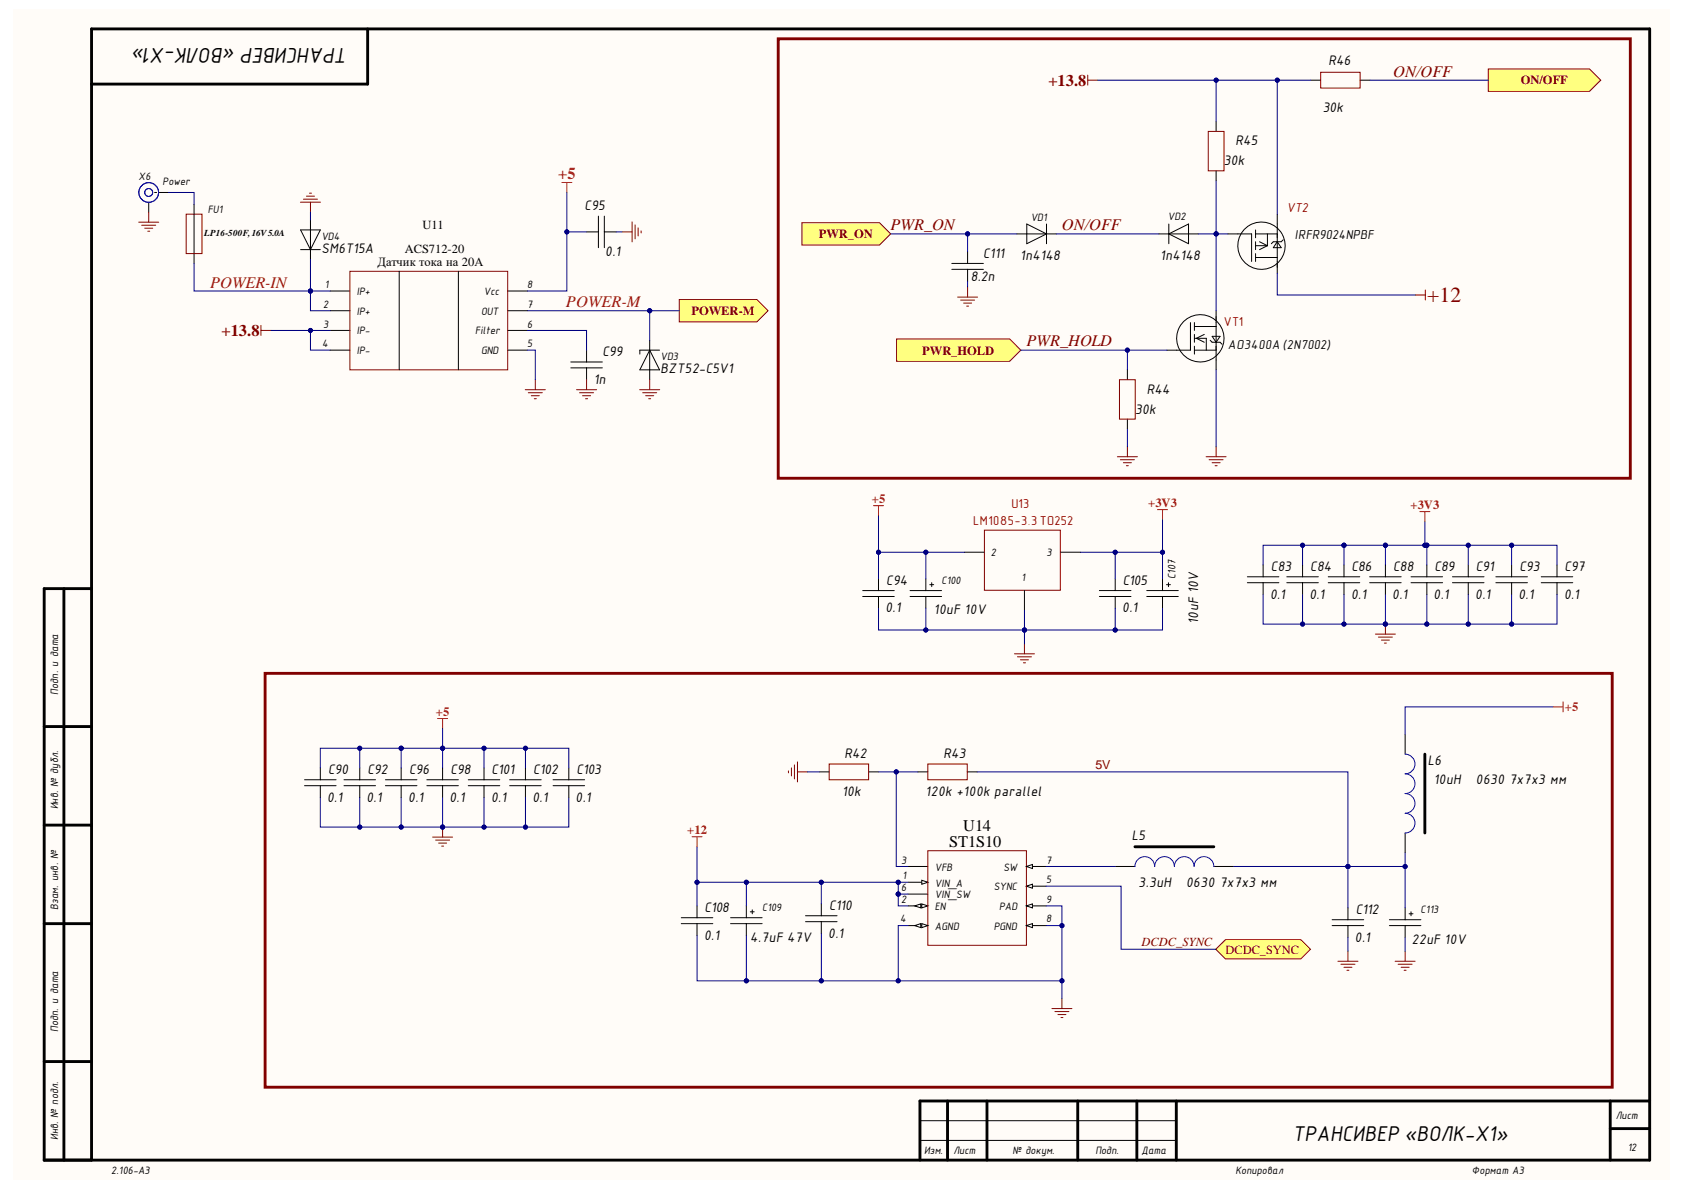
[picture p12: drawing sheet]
<svg xmlns="http://www.w3.org/2000/svg" width="297mm" height="210mm" viewBox="0 0 297 210" stroke-linecap="round" stroke-linejoin="round" font-family="sans-serif">
<defs><g id="words">
<g font-size="4.1">
<text x="61.3" y="8.5" transform="rotate(-180 61.3 8.5)">ТРАНСИВЕР «ВОЛК-X1»</text>
<text x="228" y="201.2">ТРАНСИВЕР «ВОЛК-X1»</text>
</g>
<text font-size="3.8" fill="#800000" x="251.8" y="53.3">+12</text>
<g font-size="2.9" fill="#800000">
<text x="184.9" y="15.1">+13.8</text>
<text x="245.8" y="13.5">ON/OFF</text>
<text x="157.1" y="40.7">PWR_ON</text>
<text x="187.3" y="40.7">ON/OFF</text>
<text x="39.1" y="59.3">+13.8</text>
<text x="181" y="61.1">PWR_HOLD</text>
</g>
<text font-size="2.9" fill="#f00" x="98.5" y="31.6">+5</text>
<g font-size="2.9" fill="#a61c00">
<text x="37.1" y="50.7">POWER-IN</text>
<text x="99.8" y="54.2">POWER-M</text>
</g>
<g font-size="2.9">
<text x="167.4" y="149.4">ST1S10</text>
<text x="169.9" y="146.7">U14</text>
</g>
<g font-size="2.7">
<text x="234.3" y="11.4">R46</text>
<text x="233.3" y="19.7">30k</text>
<text x="215.9" y="29.2">30k</text>
<text x="217.9" y="25.6">R45</text>
<text x="103.1" y="37.1">C95</text>
<text x="56.7" y="44.6">SM6T15A</text>
<text x="106.8" y="45.1">0.1</text>
<text x="173.4" y="45.5">C111</text>
<text x="179.9" y="45.8">1n4148</text>
<text x="204.6" y="45.8">1n4148</text>
<text x="171.2" y="49.6">8.2n</text>
<text x="106.3" y="62.8">C99</text>
<text x="116.5" y="65.8">BZT52-C5V1</text>
<text x="104.7" y="67.7">1n</text>
<text x="202.3" y="69.5">R44</text>
<text x="200.2" y="72.9">30k</text>
<text x="224.2" y="100.8">C83</text>
<text x="231.1" y="100.8">C84</text>
<text x="238.4" y="100.8">C86</text>
<text x="245.8" y="100.8">C88</text>
<text x="253" y="100.8">C89</text>
<text x="260.3" y="100.8">C91</text>
<text x="268" y="100.8">C93</text>
<text x="276" y="100.8">C97</text>
<text x="156.3" y="103.1">C94</text>
<text x="198" y="103.1">C105</text>
<text x="224" y="105.6">0.1</text>
<text x="231" y="105.6">0.1</text>
<text x="238.3" y="105.6">0.1</text>
<text x="245.6" y="105.6">0.1</text>
<text x="252.9" y="105.6">0.1</text>
<text x="260.2" y="105.6">0.1</text>
<text x="267.8" y="105.6">0.1</text>
<text x="275.9" y="105.6">0.1</text>
<text x="156.2" y="108">0.1</text>
<text x="164.7" y="108.4">10uF 10V</text>
<text x="198" y="108">0.1</text>
<text x="211.3" y="110.1" transform="rotate(-90 211.3 110.1)">10uF 10V</text>
<text x="57.9" y="136.5">C90</text>
<text x="64.8" y="136.5">C92</text>
<text x="72.2" y="136.5">C96</text>
<text x="79.4" y="136.5">C98</text>
<text x="86.7" y="136.5">C101</text>
<text x="94.1" y="136.5">C102</text>
<text x="101.7" y="136.5">C103</text>
<text x="149" y="133.7">R42</text>
<text x="166.4" y="133.7">R43</text>
<text x="251.8" y="135">L6</text>
<text x="57.7" y="141.4">0.1</text>
<text x="64.6" y="141.4">0.1</text>
<text x="72" y="141.4">0.1</text>
<text x="79.3" y="141.4">0.1</text>
<text x="86.6" y="141.4">0.1</text>
<text x="93.9" y="141.4">0.1</text>
<text x="101.5" y="141.4">0.1</text>
<text x="148.6" y="140.4">10k</text>
<text x="163.3" y="140.4">120k +100k parallel</text>
<text x="252.9" y="138.2">10uH</text>
<text x="260.3" y="138.2">0630</text>
<text x="266.2" y="138.2">7x7x3 мм</text>
<text x="199.7" y="148.2">L5</text>
<text x="124.3" y="160.9">C108</text>
<text x="146.3" y="160.5">C110</text>
<text x="200.8" y="156.4">3.3uH</text>
<text x="209.2" y="156.4">0630</text>
<text x="215.1" y="156.4">7x7x3 мм</text>
<text x="239.2" y="161.2">C112</text>
<text x="124.2" y="165.8">0.1</text>
<text x="132.3" y="166.1">4.7uF 47V</text>
<text x="146.1" y="165.4">0.1</text>
<text x="239" y="166.1">0.1</text>
<text x="249.1" y="166.4">22uF 10V</text>
</g>
<g font-size="2.3" fill="#980000">
<text x="227" y="37.4">VT2</text>
<text x="215.9" y="57.6">VT1</text>
<text x="178.4" y="89.7">U13</text>
<text x="171.6" y="92.6">LM1085-3.3 TO252</text>
</g>
<g font-size="2.3">
<text x="228.4" y="42.2">IRFR9024NPBF</text>
<text x="216.6" y="61.6">AO3400A (2N7002)</text>
</g>
<g font-size="2.2" fill="#800000">
<text x="268.3" y="14.9">ON/OFF</text>
<text x="144.4" y="42">PWR_ON</text>
<text x="122" y="55.5">POWER-M</text>
<text x="162.7" y="62.5">PWR_HOLD</text>
<text x="193.2" y="135.7">5V</text>
<text x="201.3" y="166.9">DCDC_SYNC</text>
<text x="216.1" y="168.2">DCDC_SYNC</text>
</g>
<g font-size="2.2">
<text x="74.5" y="40.4">U11</text>
<text x="66.6" y="47">Датчик тока на 20А</text>
<text x="71.4" y="44.6">ACS712-20</text>
</g>
<g font-size="2.2" fill="#f00">
<text x="153.8" y="88.8">+5</text>
<text x="202.5" y="89.4">+3V3</text>
<text x="248.8" y="89.8">+3V3</text>
<text x="276" y="125.4">+5</text>
<text x="76.9" y="126.3">+5</text>
<text x="121.2" y="147.2">+12</text>
</g>
<g font-size="2.1">
<text x="24.4" y="31.7">X6</text>
<text x="28.7" y="32.7">Power</text>
<text x="36.6" y="37.6">FU1</text>
<text x="181.8" y="39">VD1</text>
<text x="206" y="38.8">VD2</text>
<text x="56.7" y="42.3">VD4</text>
<text x="57.3" y="50.8">1</text>
<text x="62.9" y="52.1">IP+</text>
<text x="85.4" y="52.1">Vcc</text>
<text x="93" y="50.8">8</text>
<text x="57" y="54.3">2</text>
<text x="57" y="57.8">3</text>
<text x="62.9" y="55.5">IP+</text>
<text x="62.9" y="59">IP-</text>
<text x="83.8" y="59">Filter</text>
<text x="84.9" y="55.5">OUT</text>
<text x="93" y="57.8">6</text>
<text x="93" y="54.3">7</text>
<text x="56.8" y="61.3">4</text>
<text x="62.9" y="62.5">IP-</text>
<text x="84.9" y="62.5">GND</text>
<text x="93" y="61.3">5</text>
<text x="116.5" y="63.6">VD3</text>
<text x="174.8" y="98.1">2</text>
<text x="184.6" y="98.1">3</text>
<text x="166.1" y="103">C100</text>
<text x="180.2" y="102.4">1</text>
<text x="207.3" y="102.1" transform="rotate(-90 207.3 102.1)">C107</text>
<text x="10.2" y="122.6" transform="rotate(-90 10.2 122.6)">Подп. и дата</text>
<text x="10.2" y="142.8" transform="rotate(-90 10.2 142.8)">Инв. № дубл.</text>
<text x="159" y="152.3">3</text>
<text x="159.2" y="155.1">1</text>
<text x="164.9" y="153.6">VFB</text>
<text x="177" y="153.6">SW</text>
<text x="184.5" y="155.8">5</text>
<text x="184.5" y="152.3">7</text>
<text x="10.2" y="160.5" transform="rotate(-90 10.2 160.5)">Взам. инв. №</text>
<text x="134.4" y="160.7">C109</text>
<text x="159" y="159.3">2</text>
<text x="159" y="157.2">6</text>
<text x="164.9" y="156.4">VIN_A</text>
<text x="164.9" y="160.5">EN</text>
<text x="164.9" y="158.4">VIN_SW</text>
<text x="175.3" y="157.1">SYNC</text>
<text x="176.2" y="160.5">PAD</text>
<text x="184.5" y="159.3">9</text>
<text x="250.6" y="161">C113</text>
<text x="158.8" y="162.7">4</text>
<text x="164.9" y="164">AGND</text>
<text x="175.3" y="164">PGND</text>
<text x="184.5" y="162.7">8</text>
<text x="10.2" y="182.1" transform="rotate(-90 10.2 182.1)">Подп. и дата</text>
<text x="285" y="197.4">Лист</text>
<text x="10.2" y="201.1" transform="rotate(-90 10.2 201.1)">Инв. № подл.</text>
<text x="163" y="203.6">Изм.</text>
<text x="168.2" y="203.6">Лист</text>
<text x="178.6" y="203.6">№ докум.</text>
<text x="193.2" y="203.6">Подп.</text>
<text x="201.3" y="203.6">Дата</text>
<text x="287.1" y="203">12</text>
<text x="19.6" y="207.1">2.106-A3</text>
<text x="217.9" y="207.1">Копировал</text>
<text x="259.6" y="207.1">Формат А3</text>
</g>
<text font-size="1.6" x="36" y="41.6">LP16-500F,16V5.0A</text>
</g></defs>
<g fill="#fffcf8">
<path d="M2.2 1.6h292.3v206.5h-292.3z" fill-rule="evenodd"/>
<path d="M2.2 1.6h292.3v206.5h-292.3z" fill-rule="evenodd"/>
</g>
<g fill="none" stroke="#000" stroke-width=".51">
<path d="M64.8 5.1v9.7h-48.7M7.8 103.8v100.8h283.2v-199.5h-274.9v199.5M7.8 103.8h8.3M11.3 103.8v100.8M7.8 128.2h8.3M7.8 145.5h8.3M7.8 162.9h8.3M7.8 187.3h8.3M167.1 194.2v10.4M174.1 194.2v10.4M190.1 194.2v10.4M200.5 194.2v10.4"/>
<path d="M207.5 194.2v10.4M284 194.2v10.4M284 199.1h7M291 194.2h-128.7v10.4"/>
</g>
<g fill="none" stroke="#000" stroke-width=".18">
<path d="M222.8 99.7v2M229.8 99.7v2M237.1 99.7v2M244.4 99.7v2M251.7 99.7v2M259 99.7v2M266.6 99.7v2M220 101.7h5.6M220 102.8h5.6M222.8 102.8v2.1M227 101.7h5.5M227 102.8h5.5"/>
<path d="M229.8 102.8v2.1M234.3 101.7h5.5M234.3 102.8h5.5M237.1 102.8v2.1M241.6 101.7h5.6M241.6 102.8h5.6M244.4 102.8v2.1M248.9 101.7h5.6M248.9 102.8h5.6M251.7 102.8v2.1M256.2 101.7h5.6M256.2 102.8h5.6"/>
<path d="M259 102.8v2.1M263.9 101.7h5.5M263.9 102.8h5.5M266.6 102.8v2.1M162.3 197.7h45.2M162.3 201.2h45.2"/>
</g>
<path d="M250.4 90.2h1.8M251.3 90.2v1.8" fill="none" stroke="#f00" stroke-width=".18"/>
<path d="M242.6 111.9h3.5M243.1 112.4h2.5M243.7 112.9h1.4M244.2 113.4h.3M244.4 110.1v1.8" fill="none" stroke="#800000" stroke-width=".18"/>
<circle cx="244.4" cy="110.1" r=".35" fill="#000080"/>
<circle cx="244.4" cy="110.1" r=".35" fill="none" stroke="#000080" stroke-width=".18"/>
<g fill="none" stroke="#000" stroke-width=".18">
<path d="M225.3 37.8v10.4M210 56.9v4.9h-4.2M210.7 56.9v1.4M210.7 59v1.4M210.7 57.6h3.8M210.7 59.7h2.1v2.1M212.4 59l-1.4 .7 1.4 .7M213.8 59.3h1.4l-.7 1.1zM214.5 54.8v10.4M216.6 41.3h4.2v4.8M221.5 41.3h3.8M221.5 40.6v1.3"/>
<path d="M221.5 42.6v1.4M221.5 44.7v1.4M221.5 45.4h3.8M221.5 43.3h2.1M222.2 42.6l1.4 .7M223.6 43.3l-1.4 .7M223.6 41.3v2M225.3 42.6l.7 1.1h-1.4zM226.1 41.3a4.2 4.2 0 0 0-7-.4 4.2 4.2 0 0 0 2.7 6.5 4.2 4.2 0 0 0 4.7-5.3l-.3-.7M226.3 42.3l-.3 .3h-1.4l-.4 .4M210.7 61.8h3.8M210.7 61.1v1.4"/>
<path d="M213.5 60l.3 .4h1.4l.4 .3M215.4 61.6a4.2 4.2 0 0 0-3.5-6.1 4.2 4.2 0 0 0-4 5.8 4.2 4.2 0 0 0 7 1.1l.5-.7M170.1 97.4h3.5M187.1 97.4h3.5M152.2 104.2h5.5M152.2 105.2h5.5M155 102.1v2.1M155 105.2v2.1M160.5 104.2h5.6M160.5 105.2h5.6M163.3 102.1v2.1M163.3 105.2v2.1"/>
<path d="M164 103.1h.7M164.3 102.8v.7M180.7 104.2v3.4M193.9 104.2h5.6M193.9 105.2h5.6M196.7 102.1v2.1M196.7 105.2v2.1M202.3 104.2h5.5M202.3 105.2h5.5M205.1 102.1v2.1M205.1 105.2v2.1M205.8 103.1h.7"/>
<path d="M206.1 102.8v.7"/>
</g>
<path d="M173.6 93.5h13.4v10.6h-13.4zM178.9 115.3h3.6M179.5 115.9h2.4M180 116.4h1.4M180.5 116.9h.4M180.7 113.6v1.7" fill="none" stroke="#800000" stroke-width=".18"/>
<path d="M154.1 89.2h1.7M155 89.2v1.8M204.2 89.9h1.7M205.1 89.9v1.8" fill="none" stroke="#f00" stroke-width=".18"/>
<path d="M158.1 59.8h20l2 2-2 1.9h-20z" fill-rule="evenodd" fill="#ffff80"/>
<g fill="none" stroke="#800000" stroke-width=".18">
<path d="M233 12.8h6.9v2.7h-6.9zM213.1 23.2h2.8v6.9h-2.8zM158.1 59.8h20l2 2-2 1.9h-20zM197.5 67h2.7v6.9h-2.7zM198.9 78.8v1.8M214.5 78.8v1.8M197.1 80.6h3.5M197.6 81.1h2.5M198.1 81.6h1.5M198.7 82.1h.3M212.7 80.6h3.6M213.3 81.1h2.4"/>
<path d="M213.8 81.6h1.4M214.3 82.1h.4"/>
</g>
<path d="M231.2 14.1h1.8M239.9 14.1h1.7M214.5 21.4v1.8M214.5 30.1v1.8M198.9 65.2v1.8M198.9 73.9v1.8" fill="none" stroke="#000" stroke-width=".18"/>
<path d="M262.5 12.2h17.9l2 1.9-2 2h-17.9z" fill-rule="evenodd" fill="#ffff80"/>
<path d="M262.5 12.2h17.9l2 1.9-2 2h-17.9zM168.9 52.4h3.5M169.4 52.9h2.5M170 53.5h1.4M170.5 54h.4M170.7 50.6v1.8M249.6 52h1.8M251.4 51.1v1.8" fill="none" stroke="#800000" stroke-width=".18"/>
<path d="M181.1 39.5l3.5 1.8-3.5 1.7zM184.6 39.5v3.5M206.2 39.5v3.5M167.9 46.5h5.6M167.9 47.5h5.6M170.7 44.4v2.1M170.7 47.5v2.1M179.4 41.3h6.9M204.4 41.3h7M206.2 41.3l3.4-1.8v3.5z" fill="none" stroke="#000" stroke-width=".18"/>
<path d="M137.3 6.8h150.3v77.6h-150.3z" fill="none" stroke="#800000" stroke-width=".51"/>
<path d="M141.4 39.3h13.7l2 2-2 1.9h-13.7z" fill-rule="evenodd" fill="#ffff80"/>
<path d="M141.4 39.3h13.7l2 2-2 1.9h-13.7z" fill="none" stroke="#800000" stroke-width=".18"/>
<path d="M160.2 155.6h3.5" fill="none" stroke="#000" stroke-width=".18"/>
<path d="M162.6 155.3l1.1 .3-1.1 .4z" fill="#f8fcff"/>
<path d="M160.2 152.8h3.5M160.2 159.8h3.5M162.6 155.3l1.1 .3-1.1 .4z" fill="none" stroke="#000" stroke-width=".18"/>
<path d="M162.6 159.4l1.1 .4-1.1 .3z" fill="#f8fcff"/>
<path d="M162.6 159.4l1.1 .4-1.1 .3z" fill="none" stroke="#000" stroke-width=".18"/>
<path d="M161.4 159.8l1-.4v.7z" fill="#f8fcff"/>
<path d="M160.2 157.7h3.5M161.4 159.8l1-.4v.7zM181.1 156.3h3.4" fill="none" stroke="#000" stroke-width=".18"/>
<path d="M181.1 156.3l1-.3v.7z" fill="#f8fcff"/>
<path d="M181.1 156.3l1-.3v.7zM160.2 163.3h3.5" fill="none" stroke="#000" stroke-width=".18"/>
<path d="M163.7 150.1h17.4v16.6h-17.4z" fill="none" stroke="#800000" stroke-width=".18"/>
<path d="M162.6 162.9l1.1 .4-1.1 .3z" fill="#f8fcff"/>
<path d="M162.6 162.9l1.1 .4-1.1 .3z" fill="none" stroke="#000" stroke-width=".18"/>
<path d="M161.4 163.3l1-.4v.7z" fill="#f8fcff"/>
<path d="M181.1 159.8h3.4M161.4 163.3l1-.4v.7z" fill="none" stroke="#000" stroke-width=".18"/>
<path d="M181.1 159.8l1-.4v.7z" fill="#f8fcff"/>
<path d="M181.1 159.8l1-.4v.7zM181.1 163.3h3.4" fill="none" stroke="#000" stroke-width=".18"/>
<path d="M181.1 163.3l1-.4v.7z" fill="#f8fcff"/>
<path d="M181.1 152.8h3.4M181.1 163.3l1-.4v.7z" fill="none" stroke="#000" stroke-width=".18"/>
<path d="M181.1 152.8l1-.3v.7z" fill="#f8fcff"/>
<path d="M144.5 136.2h1.8M153.2 136.2h1.8M161.9 136.2h1.8M170.6 136.2h1.8M144.9 159.4v2.1M181.1 152.8l1-.3v.7zM142.1 161.5h5.5M142.1 162.6h5.5M144.9 162.6v2.1" fill="none" stroke="#000" stroke-width=".18"/>
<path d="M139.1 136v.3M139.6 135.4v1.5M140.1 134.9v2.5M140.7 134.4v3.5M140.7 136.2h1.7M146.3 134.8h6.9v2.7h-6.9zM163.7 134.8h6.9v2.7h-6.9zM185.5 177.9h3.6M186.1 178.4h2.4M186.6 179h1.4M187.1 179.5h.4M187.3 176.1v1.8" fill="none" stroke="#800000" stroke-width=".18"/>
<path d="M214.4 167.4l1.7-1.7h13.4l1.7 1.7-1.7 1.7h-13.4z" fill-rule="evenodd" fill="#ffff80"/>
<g fill="none" stroke="#800000" stroke-width=".18">
<path d="M76.3 147.7h3.5M76.8 148.2h2.5M77.4 148.7h1.4M77.9 149.2h.3M78.1 145.9v1.8M214.4 167.4l1.7-1.7h13.4l1.7 1.7-1.7 1.7h-13.4zM236 169.6h3.5M236.5 170.1h2.5M237.1 170.6h1.4M237.6 171.1h.3M237.8 167.8v1.8M246.1 169.6h3.5"/>
<path d="M246.6 170.1h2.5M247.1 170.6h1.5M247.7 171.1h.3M247.9 167.8v1.8"/>
</g>
<g fill="none" stroke="#000" stroke-width=".18">
<path d="M53.7 137.5h5.6M53.7 138.6h5.6M56.5 135.5v2M56.5 138.6v2.1M60.7 137.5h5.5M60.7 138.6h5.5M63.5 135.5v2M63.5 138.6v2.1M68 137.5h5.5M68 138.6h5.5M70.8 135.5v2M70.8 138.6v2.1"/>
<path d="M75.3 137.5h5.6M75.3 138.6h5.6M78.1 135.5v2M78.1 138.6v2.1M82.6 137.5h5.6M82.6 138.6h5.6M85.4 135.5v2M85.4 138.6v2.1M89.9 137.5h5.6M89.9 138.6h5.6M92.7 135.5v2M92.7 138.6v2.1"/>
<path d="M97.6 137.5h5.5M97.6 138.6h5.5M100.3 135.5v2M100.3 138.6v2.1M247.9 129.5v3.5M122.9 159.8v2.1M131.6 159.8v2.1M196.7 152.8h3.5M214.1 152.8h3.5M247.9 146.9v3.5M120.2 161.9h5.5M120.2 162.9h5.5"/>
<path d="M122.9 162.9v2.1M128.9 161.9h5.5M128.9 162.9h5.5M131.6 162.9v2.1M132.3 160.8h.7M132.7 160.5v.7M235 162.2h5.5M235 163.3h5.5M237.8 160.1v2.1M237.8 163.3v2.1M245.1 162.2h5.5M245.1 163.3h5.5"/>
<path d="M247.9 160.1v2.1M247.9 163.3v2.1M248.5 161.2h.7M248.9 160.8v.7"/>
</g>
<path d="M247.9 133a1.74 1.74 0 0 1 1.7 1.8 1.74 1.74 0 0 1-1.7 1.7 1.74 1.74 0 0 1 1.7 1.7 1.74 1.74 0 0 1-1.7 1.8 1.74 1.74 0 0 1 1.7 1.7 1.74 1.74 0 0 1-1.7 1.8 1.74 1.74 0 0 1 1.7 1.7 1.74 1.74 0 0 1-1.7 1.7M200.2 152.8a1.74 1.74 0 0 1 1.7-1.7 1.74 1.74 0 0 1 1.8 1.7 1.74 1.74 0 0 1 1.7-1.7 1.74 1.74 0 0 1 1.7 1.7 1.74 1.74 0 0 1 1.8-1.7 1.74 1.74 0 0 1 1.7 1.7 1.74 1.74 0 0 1 1.8-1.7 1.74 1.74 0 0 1 1.7 1.7" fill="none" stroke="#00f" stroke-width=".18"/>
<path d="M251.3 133v13.9M200.2 149.4h13.9" fill="none" stroke="#000" stroke-width=".51"/>
<path d="M77.2 126.7h1.8M78.1 126.7v1.8M273.9 124.7h1.8M275.7 123.8v1.8M122.1 147.6h1.7M122.9 147.6v1.8" fill="none" stroke="#f00" stroke-width=".18"/>
<path d="M46.8 118.8h237.6v73h-237.6z" fill="none" stroke="#800000" stroke-width=".51"/>
<circle cx="78.1" cy="145.9" r=".35" fill="#000080"/>
<circle cx="78.1" cy="145.9" r=".35" fill="none" stroke="#000080" stroke-width=".18"/>
<g fill="none" stroke="#000" stroke-width=".18">
<path d="M26.2 35.7v1.7M27.3 34h.3M28 34h1.7M105.6 38.1v5.6M106.6 38.1v5.6M58.2 51.3h3.5M58.2 54.8h3.5M58.2 58.3h3.5M70.4 47.9v17.3M80.9 47.9v17.3M89.6 51.3h3.4M89.6 54.8h3.4"/>
<path d="M89.6 58.3h3.4M103.5 40.9h2.1M106.6 40.9h2.1M58.2 61.8h3.5M89.6 61.8h3.4M100.7 64.9h5.5M100.7 63.8h5.5M103.5 61.8v2M103.5 64.9v2.1M274.6 99.7v2M271.9 101.7h5.5M271.9 102.8h5.5"/>
<path d="M274.6 102.8v2.1"/>
</g>
<g fill="none" stroke="#00f" stroke-width=".18">
<circle cx="26.2" cy="34" r=".7"/>
<circle cx="26.2" cy="34" r="1.74"/>
</g>
<g fill="none" stroke="#800000" stroke-width=".18">
<path d="M191.9 13.3v1.7M191.9 14.1h1.7M24.5 39.2h3.5M25 39.7h2.5M26.2 37.4v1.8M111.5 39.1v3.6M112 39.7v2.4M25.5 40.3h1.4M26.1 40.8h.3M46 57.4v1.8M46 58.3h1.8M61.7 47.9h27.9v17.3h-27.9z"/>
<path d="M109.7 40.9h1.8M112.6 40.2v1.4M113.1 40.7v.4M92.7 68.7h3.5M93.2 69.3h2.5M93.7 69.8h1.4M94.2 70.3h.4M94.4 67v1.7M101.7 68.7h3.5M102.2 69.3h2.5M102.8 69.8h1.4M103.3 70.3h.3"/>
<path d="M103.5 67v1.7"/>
</g>
<path d="M99.1 32.2h1.8M100 32.2v1.8" fill="none" stroke="#f00" stroke-width=".18"/>
<path d="M119.8 52.8h13.7l2 2-2 2h-13.7z" fill-rule="evenodd" fill="#ffff80"/>
<path d="M32.8 37.8h2.8v6.9h-2.8zM53 35.7h3.5M53.5 35.1h2.5M54.1 34.6h1.4M54.6 34.1h.3M54.8 35.7v1.7M119.8 52.8h13.7l2 2-2 2h-13.7zM112.8 68.7h3.6M113.4 69.3h2.4M113.9 69.8h1.4M114.4 70.3h.4M114.6 67v1.7" fill="none" stroke="#800000" stroke-width=".18"/>
<path d="M34.2 36v10.5M54.8 38.8v7M53 44h3.5M53 40.6h3.5l-1.7 3.4zM114.6 60v7M114.6 61.8l1.7 3.4h-3.4zM116.3 61.8h-3.4v.7" fill="none" stroke="#000" stroke-width=".18"/>
<path d="M259 104.9v5.2" fill="none" stroke="#000080" stroke-width=".18"/>
<circle cx="259" cy="110.1" r=".35" fill="#000080"/>
<g fill="none" stroke="#000080" stroke-width=".18">
<path d="M251.7 104.9v5.2"/>
<circle cx="259" cy="110.1" r=".35"/>
</g>
<circle cx="251.7" cy="110.1" r=".35" fill="#000080"/>
<g fill="none" stroke="#000080" stroke-width=".18">
<path d="M244.4 104.9v5.2"/>
<circle cx="251.7" cy="110.1" r=".35"/>
</g>
<circle cx="244.4" cy="110.1" r=".35" fill="#000080"/>
<g fill="none" stroke="#000080" stroke-width=".18">
<path d="M237.1 104.9v5.2"/>
<circle cx="244.4" cy="110.1" r=".35"/>
</g>
<circle cx="237.1" cy="110.1" r=".35" fill="#000080"/>
<g fill="none" stroke="#000080" stroke-width=".18">
<path d="M229.8 104.9v5.2"/>
<circle cx="237.1" cy="110.1" r=".35"/>
</g>
<circle cx="229.8" cy="110.1" r=".35" fill="#000080"/>
<g fill="none" stroke="#000080" stroke-width=".18">
<path d="M259 96.2v3.5"/>
<circle cx="229.8" cy="110.1" r=".35"/>
</g>
<circle cx="259" cy="96.2" r=".35" fill="#000080"/>
<g fill="none" stroke="#000080" stroke-width=".18">
<path d="M251.7 96.2v3.5"/>
<circle cx="259" cy="96.2" r=".35"/>
</g>
<circle cx="251.7" cy="96.2" r=".35" fill="#000080"/>
<g fill="none" stroke="#000080" stroke-width=".18">
<path d="M244.4 96.2v3.5"/>
<circle cx="251.7" cy="96.2" r=".35"/>
</g>
<circle cx="244.4" cy="96.2" r=".35" fill="#000080"/>
<g fill="none" stroke="#000080" stroke-width=".18">
<path d="M237.1 96.2v3.5"/>
<circle cx="244.4" cy="96.2" r=".35"/>
</g>
<circle cx="237.1" cy="96.2" r=".35" fill="#000080"/>
<g fill="none" stroke="#000080" stroke-width=".18">
<path d="M229.8 96.2h-7v3.5"/>
<circle cx="237.1" cy="96.2" r=".35"/>
</g>
<circle cx="229.8" cy="96.2" r=".35" fill="#000080"/>
<g fill="none" stroke="#000080" stroke-width=".18">
<path d="M237.1 96.2h-7.3v3.5"/>
<circle cx="229.8" cy="96.2" r=".35"/>
</g>
<circle cx="229.8" cy="96.2" r=".35" fill="#000080"/>
<circle cx="229.8" cy="96.2" r=".35" fill="none" stroke="#000080" stroke-width=".18"/>
<circle cx="237.1" cy="96.2" r=".35" fill="#000080"/>
<g fill="none" stroke="#000080" stroke-width=".18">
<path d="M170.1 97.4h-6.8v4.7"/>
<circle cx="237.1" cy="96.2" r=".35"/>
</g>
<circle cx="163.3" cy="97.4" r=".35" fill="#000080"/>
<g fill="none" stroke="#000080" stroke-width=".18">
<path d="M163.3 97.4h-8.3v4.7"/>
<circle cx="163.3" cy="97.4" r=".35"/>
</g>
<circle cx="155" cy="97.4" r=".35" fill="#000080"/>
<circle cx="155" cy="97.4" r=".35" fill="none" stroke="#000080" stroke-width=".18"/>
<circle cx="163.3" cy="97.4" r=".35" fill="#000080"/>
<g fill="none" stroke="#000080" stroke-width=".18">
<path d="M196.7 97.4v4.7"/>
<circle cx="163.3" cy="97.4" r=".35"/>
</g>
<circle cx="196.7" cy="97.4" r=".35" fill="#000080"/>
<g fill="none" stroke="#000080" stroke-width=".18">
<path d="M196.7 107.3v3.8"/>
<circle cx="196.7" cy="97.4" r=".35"/>
</g>
<circle cx="196.7" cy="111.1" r=".35" fill="#000080"/>
<g fill="none" stroke="#000080" stroke-width=".18">
<path d="M180.7 107.6v3.5"/>
<circle cx="196.7" cy="111.1" r=".35"/>
</g>
<circle cx="180.7" cy="111.1" r=".35" fill="#000080"/>
<g fill="none" stroke="#000080" stroke-width=".18">
<path d="M163.3 107.3v3.8"/>
<circle cx="180.7" cy="111.1" r=".35"/>
</g>
<circle cx="163.3" cy="111.1" r=".35" fill="#000080"/>
<g fill="none" stroke="#000080" stroke-width=".18">
<path d="M180.7 111.1v2.5"/>
<circle cx="163.3" cy="111.1" r=".35"/>
</g>
<circle cx="180.7" cy="111.1" r=".35" fill="#000080"/>
<g fill="none" stroke="#000080" stroke-width=".18">
<path d="M155 91v6.4"/>
<circle cx="180.7" cy="111.1" r=".35"/>
</g>
<circle cx="155" cy="97.4" r=".35" fill="#000080"/>
<g fill="none" stroke="#000080" stroke-width=".18">
<path d="M155 107.3v3.8h50.1v-3.8"/>
<circle cx="155" cy="97.4" r=".35"/>
</g>
<circle cx="163.3" cy="111.1" r=".35" fill="#000080"/>
<circle cx="163.3" cy="111.1" r=".35" fill="none" stroke="#000080" stroke-width=".18"/>
<circle cx="180.7" cy="111.1" r=".35" fill="#000080"/>
<circle cx="180.7" cy="111.1" r=".35" fill="none" stroke="#000080" stroke-width=".18"/>
<circle cx="196.7" cy="111.1" r=".35" fill="#000080"/>
<g fill="none" stroke="#000080" stroke-width=".18">
<path d="M190.6 97.4h14.5v4.7"/>
<circle cx="196.7" cy="111.1" r=".35"/>
</g>
<circle cx="196.7" cy="97.4" r=".35" fill="#000080"/>
<circle cx="196.7" cy="97.4" r=".35" fill="none" stroke="#000080" stroke-width=".18"/>
<circle cx="205.1" cy="97.4" r=".35" fill="#000080"/>
<g fill="none" stroke="#000080" stroke-width=".18">
<path d="M216.6 41.3h-2.1v13.5"/>
<circle cx="205.1" cy="97.4" r=".35"/>
</g>
<circle cx="214.5" cy="41.3" r=".35" fill="#000080"/>
<g fill="none" stroke="#000080" stroke-width=".18">
<path d="M198.9 61.8v3.4M214.5 65.2v13.6"/>
<circle cx="214.5" cy="41.3" r=".35"/>
</g>
<circle cx="198.9" cy="61.8" r=".35" fill="#000080"/>
<g fill="none" stroke="#000080" stroke-width=".18">
<path d="M214.5 31.9v9.4M225.3 48.2v3.8h24.3M198.9 75.7v3.1"/>
<circle cx="198.9" cy="61.8" r=".35"/>
</g>
<circle cx="214.5" cy="41.3" r=".35" fill="#000080"/>
<g fill="none" stroke="#000080" stroke-width=".18">
<path d="M214.5 14.1v7.3"/>
<circle cx="214.5" cy="41.3" r=".35"/>
</g>
<circle cx="214.5" cy="14.1" r=".35" fill="#000080"/>
<g fill="none" stroke="#000080" stroke-width=".18">
<path d="M225.3 14.1h5.9"/>
<circle cx="214.5" cy="14.1" r=".35"/>
</g>
<circle cx="225.3" cy="14.1" r=".35" fill="#000080"/>
<g fill="none" stroke="#000080" stroke-width=".18">
<path d="M241.6 14.1h20.9M211.4 41.3h3.1"/>
<circle cx="225.3" cy="14.1" r=".35"/>
</g>
<circle cx="214.5" cy="41.3" r=".35" fill="#000080"/>
<g fill="none" stroke="#000080" stroke-width=".18">
<path d="M170.7 41.3v3.1M186.3 41.3h18.1"/>
<circle cx="214.5" cy="41.3" r=".35"/>
</g>
<circle cx="170.7" cy="41.3" r=".35" fill="#000080"/>
<g fill="none" stroke="#000080" stroke-width=".18">
<path d="M157.1 41.3h22.3M170.7 49.6v1"/>
<circle cx="170.7" cy="41.3" r=".35"/>
</g>
<circle cx="170.7" cy="41.3" r=".35" fill="#000080"/>
<g fill="none" stroke="#000080" stroke-width=".18">
<path d="M180.1 61.8h25.7"/>
<circle cx="170.7" cy="41.3" r=".35"/>
</g>
<circle cx="198.9" cy="61.8" r=".35" fill="#000080"/>
<g fill="none" stroke="#000080" stroke-width=".18">
<path d="M193.6 14.1h31.7v23.7"/>
<circle cx="198.9" cy="61.8" r=".35"/>
</g>
<circle cx="225.3" cy="14.1" r=".35" fill="#000080"/>
<circle cx="225.3" cy="14.1" r=".35" fill="none" stroke="#000080" stroke-width=".18"/>
<circle cx="214.5" cy="14.1" r=".35" fill="#000080"/>
<g fill="none" stroke="#000080" stroke-width=".18">
<path d="M222.8 104.9v5.2h43.8v-5.2"/>
<circle cx="214.5" cy="14.1" r=".35"/>
</g>
<circle cx="229.8" cy="110.1" r=".35" fill="#000080"/>
<circle cx="229.8" cy="110.1" r=".35" fill="none" stroke="#000080" stroke-width=".18"/>
<circle cx="237.1" cy="110.1" r=".35" fill="#000080"/>
<circle cx="237.1" cy="110.1" r=".35" fill="none" stroke="#000080" stroke-width=".18"/>
<circle cx="244.4" cy="110.1" r=".35" fill="#000080"/>
<circle cx="244.4" cy="110.1" r=".35" fill="none" stroke="#000080" stroke-width=".18"/>
<circle cx="251.7" cy="110.1" r=".35" fill="#000080"/>
<circle cx="251.7" cy="110.1" r=".35" fill="none" stroke="#000080" stroke-width=".18"/>
<circle cx="259" cy="110.1" r=".35" fill="#000080"/>
<circle cx="259" cy="110.1" r=".35" fill="none" stroke="#000080" stroke-width=".18"/>
<circle cx="266.6" cy="110.1" r=".35" fill="#000080"/>
<g fill="none" stroke="#000080" stroke-width=".18">
<path d="M155 136.2h3.1v16.6h2.1"/>
<circle cx="266.6" cy="110.1" r=".35"/>
</g>
<circle cx="158.1" cy="136.2" r=".35" fill="#000080"/>
<g fill="none" stroke="#000080" stroke-width=".18">
<path d="M158.1 136.2h3.8"/>
<circle cx="158.1" cy="136.2" r=".35"/>
</g>
<circle cx="158.1" cy="136.2" r=".35" fill="#000080"/>
<g fill="none" stroke="#000080" stroke-width=".18">
<path d="M142.4 136.2h2.1M184.5 152.8h12.2M187.3 163.3v12.8"/>
<circle cx="158.1" cy="136.2" r=".35"/>
</g>
<circle cx="187.3" cy="173" r=".35" fill="#000080"/>
<circle cx="187.3" cy="173" r=".35" fill="none" stroke="#000080" stroke-width=".18"/>
<circle cx="187.3" cy="163.3" r=".35" fill="#000080"/>
<g fill="none" stroke="#000080" stroke-width=".18">
<path d="M158.4 157.7v2.1h1.8"/>
<circle cx="187.3" cy="163.3" r=".35"/>
</g>
<circle cx="158.4" cy="157.7" r=".35" fill="#000080"/>
<g fill="none" stroke="#000080" stroke-width=".18">
<path d="M158.4 157.7h1.8"/>
<circle cx="158.4" cy="157.7" r=".35"/>
</g>
<circle cx="158.4" cy="157.7" r=".35" fill="#000080"/>
<g fill="none" stroke="#000080" stroke-width=".18">
<path d="M144.9 164.7v8.3h42.4"/>
<circle cx="158.4" cy="157.7" r=".35"/>
</g>
<circle cx="144.9" cy="173" r=".35" fill="#000080"/>
<circle cx="144.9" cy="173" r=".35" fill="none" stroke="#000080" stroke-width=".18"/>
<circle cx="158.4" cy="173" r=".35" fill="#000080"/>
<circle cx="158.4" cy="173" r=".35" fill="none" stroke="#000080" stroke-width=".18"/>
<circle cx="187.3" cy="173" r=".35" fill="#000080"/>
<g fill="none" stroke="#000080" stroke-width=".18">
<path d="M160.2 163.3h-1.8v9.7"/>
<circle cx="187.3" cy="173" r=".35"/>
</g>
<circle cx="158.4" cy="173" r=".35" fill="#000080"/>
<g fill="none" stroke="#000080" stroke-width=".18">
<path d="M184.5 156.3h13.2v11.1h16.7M184.5 159.8h2.8v3.5h-2.8"/>
<circle cx="158.4" cy="173" r=".35"/>
</g>
<circle cx="187.3" cy="163.3" r=".35" fill="#000080"/>
<g fill="none" stroke="#000080" stroke-width=".18">
<path d="M217.6 152.8h20.2v7.3"/>
<circle cx="187.3" cy="163.3" r=".35"/>
</g>
<circle cx="237.8" cy="152.8" r=".35" fill="#000080"/>
<g fill="none" stroke="#000080" stroke-width=".18">
<path d="M237.8 152.8h10.1v7.3M237.8 165.4v2.4M247.9 165.4v2.4"/>
<circle cx="237.8" cy="152.8" r=".35"/>
</g>
<circle cx="247.8" cy="152.8" r=".35" fill="#000080"/>
<circle cx="247.8" cy="152.8" r=".35" fill="none" stroke="#000080" stroke-width=".18"/>
<circle cx="237.8" cy="152.8" r=".35" fill="#000080"/>
<g fill="none" stroke="#000080" stroke-width=".18">
<path d="M172.4 136.2h65.4v16.6"/>
<circle cx="237.8" cy="152.8" r=".35"/>
</g>
<circle cx="237.8" cy="152.8" r=".35" fill="#000080"/>
<g fill="none" stroke="#000080" stroke-width=".18">
<path d="M247.9 150.4v2.4"/>
<circle cx="237.8" cy="152.8" r=".35"/>
</g>
<circle cx="247.8" cy="152.8" r=".35" fill="#000080"/>
<g fill="none" stroke="#000080" stroke-width=".18">
<path d="M158.4 155.6h-13.5v3.8"/>
<circle cx="247.8" cy="152.8" r=".35"/>
</g>
<circle cx="158.4" cy="155.6" r=".35" fill="#000080"/>
<circle cx="158.4" cy="155.6" r=".35" fill="none" stroke="#000080" stroke-width=".18"/>
<circle cx="144.9" cy="155.6" r=".35" fill="#000080"/>
<g fill="none" stroke="#000080" stroke-width=".18">
<path d="M144.9 155.6h-22v4.2"/>
<circle cx="144.9" cy="155.6" r=".35"/>
</g>
<circle cx="122.9" cy="155.6" r=".35" fill="#000080"/>
<circle cx="122.9" cy="155.6" r=".35" fill="none" stroke="#000080" stroke-width=".18"/>
<circle cx="131.6" cy="155.6" r=".35" fill="#000080"/>
<circle cx="131.6" cy="155.6" r=".35" fill="none" stroke="#000080" stroke-width=".18"/>
<circle cx="144.9" cy="155.6" r=".35" fill="#000080"/>
<g fill="none" stroke="#000080" stroke-width=".18">
<path d="M123 165v8h21.9"/>
<circle cx="144.9" cy="155.6" r=".35"/>
</g>
<circle cx="131.6" cy="173" r=".35" fill="#000080"/>
<circle cx="131.6" cy="173" r=".35" fill="none" stroke="#000080" stroke-width=".18"/>
<circle cx="144.9" cy="173" r=".35" fill="#000080"/>
<g fill="none" stroke="#000080" stroke-width=".18">
<path d="M131.6 165v8"/>
<circle cx="144.9" cy="173" r=".35"/>
</g>
<circle cx="131.6" cy="173" r=".35" fill="#000080"/>
<g fill="none" stroke="#000080" stroke-width=".18">
<path d="M131.6 155.6v4.2"/>
<circle cx="131.6" cy="173" r=".35"/>
</g>
<circle cx="131.6" cy="155.6" r=".35" fill="#000080"/>
<g fill="none" stroke="#000080" stroke-width=".18">
<path d="M160.2 155.6h-1.8v2.1"/>
<circle cx="131.6" cy="155.6" r=".35"/>
</g>
<circle cx="158.4" cy="157.7" r=".35" fill="#000080"/>
<circle cx="158.4" cy="157.7" r=".35" fill="none" stroke="#000080" stroke-width=".18"/>
<circle cx="158.4" cy="155.6" r=".35" fill="#000080"/>
<g fill="none" stroke="#000080" stroke-width=".18">
<path d="M122.9 149.4v6.2"/>
<circle cx="158.4" cy="155.6" r=".35"/>
</g>
<circle cx="122.9" cy="155.6" r=".35" fill="#000080"/>
<g fill="none" stroke="#000080" stroke-width=".18">
<path d="M92.7 140.7v5.2"/>
<circle cx="122.9" cy="155.6" r=".35"/>
</g>
<circle cx="92.7" cy="145.9" r=".35" fill="#000080"/>
<g fill="none" stroke="#000080" stroke-width=".18">
<path d="M85.4 140.7v5.2"/>
<circle cx="92.7" cy="145.9" r=".35"/>
</g>
<circle cx="85.4" cy="145.9" r=".35" fill="#000080"/>
<g fill="none" stroke="#000080" stroke-width=".18">
<path d="M78.1 140.7v5.2"/>
<circle cx="85.4" cy="145.9" r=".35"/>
</g>
<circle cx="78.1" cy="145.9" r=".35" fill="#000080"/>
<g fill="none" stroke="#000080" stroke-width=".18">
<path d="M70.8 140.7v5.2"/>
<circle cx="78.1" cy="145.9" r=".35"/>
</g>
<circle cx="70.8" cy="145.9" r=".35" fill="#000080"/>
<g fill="none" stroke="#000080" stroke-width=".18">
<path d="M63.5 140.7v5.2"/>
<circle cx="70.8" cy="145.9" r=".35"/>
</g>
<circle cx="63.5" cy="145.9" r=".35" fill="#000080"/>
<g fill="none" stroke="#000080" stroke-width=".18">
<path d="M92.7 132v3.5"/>
<circle cx="63.5" cy="145.9" r=".35"/>
</g>
<circle cx="92.7" cy="132" r=".35" fill="#000080"/>
<g fill="none" stroke="#000080" stroke-width=".18">
<path d="M85.4 132v3.5"/>
<circle cx="92.7" cy="132" r=".35"/>
</g>
<circle cx="85.4" cy="132" r=".35" fill="#000080"/>
<g fill="none" stroke="#000080" stroke-width=".18">
<path d="M78.1 132v3.5"/>
<circle cx="85.4" cy="132" r=".35"/>
</g>
<circle cx="78.1" cy="132" r=".35" fill="#000080"/>
<g fill="none" stroke="#000080" stroke-width=".18">
<path d="M70.8 132v3.5"/>
<circle cx="78.1" cy="132" r=".35"/>
</g>
<circle cx="70.8" cy="132" r=".35" fill="#000080"/>
<g fill="none" stroke="#000080" stroke-width=".18">
<path d="M63.5 132h-7v3.5"/>
<circle cx="70.8" cy="132" r=".35"/>
</g>
<circle cx="63.5" cy="132" r=".35" fill="#000080"/>
<g fill="none" stroke="#000080" stroke-width=".18">
<path d="M78.1 128.5v3.5"/>
<circle cx="63.5" cy="132" r=".35"/>
</g>
<circle cx="78.1" cy="132" r=".35" fill="#000080"/>
<g fill="none" stroke="#000080" stroke-width=".18">
<path d="M70.8 132h-7.3v3.5"/>
<circle cx="78.1" cy="132" r=".35"/>
</g>
<circle cx="63.5" cy="132" r=".35" fill="#000080"/>
<circle cx="63.5" cy="132" r=".35" fill="none" stroke="#000080" stroke-width=".18"/>
<circle cx="70.8" cy="132" r=".35" fill="#000080"/>
<g fill="none" stroke="#000080" stroke-width=".18">
<path d="M56.5 140.7v5.2h43.8v-5.2"/>
<circle cx="70.8" cy="132" r=".35"/>
</g>
<circle cx="63.5" cy="145.9" r=".35" fill="#000080"/>
<circle cx="63.5" cy="145.9" r=".35" fill="none" stroke="#000080" stroke-width=".18"/>
<circle cx="70.8" cy="145.9" r=".35" fill="#000080"/>
<circle cx="70.8" cy="145.9" r=".35" fill="none" stroke="#000080" stroke-width=".18"/>
<circle cx="78.1" cy="145.9" r=".35" fill="#000080"/>
<circle cx="78.1" cy="145.9" r=".35" fill="none" stroke="#000080" stroke-width=".18"/>
<circle cx="85.4" cy="145.9" r=".35" fill="#000080"/>
<circle cx="85.4" cy="145.9" r=".35" fill="none" stroke="#000080" stroke-width=".18"/>
<circle cx="92.7" cy="145.9" r=".35" fill="#000080"/>
<g fill="none" stroke="#000080" stroke-width=".18">
<path d="M70.8 132h29.5v3.5"/>
<circle cx="92.7" cy="145.9" r=".35"/>
</g>
<circle cx="70.8" cy="132" r=".35" fill="#000080"/>
<circle cx="70.8" cy="132" r=".35" fill="none" stroke="#000080" stroke-width=".18"/>
<circle cx="78.1" cy="132" r=".35" fill="#000080"/>
<circle cx="78.1" cy="132" r=".35" fill="none" stroke="#000080" stroke-width=".18"/>
<circle cx="85.4" cy="132" r=".35" fill="#000080"/>
<circle cx="85.4" cy="132" r=".35" fill="none" stroke="#000080" stroke-width=".18"/>
<circle cx="92.7" cy="132" r=".35" fill="#000080"/>
<g fill="none" stroke="#000080" stroke-width=".18">
<path d="M266.6 96.2h8v3.5"/>
<circle cx="92.7" cy="132" r=".35"/>
</g>
<circle cx="266.6" cy="96.2" r=".35" fill="#000080"/>
<g fill="none" stroke="#000080" stroke-width=".18">
<path d="M274.6 104.9v5.2h-8"/>
<circle cx="266.6" cy="96.2" r=".35"/>
</g>
<circle cx="266.6" cy="110.1" r=".35" fill="#000080"/>
<g fill="none" stroke="#000080" stroke-width=".18">
<path d="M205.1 91.7v5.7"/>
<circle cx="266.6" cy="110.1" r=".35"/>
</g>
<circle cx="205.1" cy="97.4" r=".35" fill="#000080"/>
<g fill="none" stroke="#000080" stroke-width=".18">
<path d="M58.2 51.3h-3.4v3.5h3.4"/>
<circle cx="205.1" cy="97.4" r=".35"/>
</g>
<circle cx="54.8" cy="51.3" r=".35" fill="#000080"/>
<g fill="none" stroke="#000080" stroke-width=".18">
<path d="M100 40.9h3.5"/>
<circle cx="54.8" cy="51.3" r=".35"/>
</g>
<circle cx="100" cy="40.9" r=".35" fill="#000080"/>
<g fill="none" stroke="#000080" stroke-width=".18">
<path d="M58.2 58.3h-3.4v3.5h3.4M93 58.3h10.5v3.5M108.7 40.9h1M93 61.8h1.4v5.2"/>
<circle cx="100" cy="40.9" r=".35"/>
</g>
<circle cx="54.8" cy="58.3" r=".35" fill="#000080"/>
<g fill="none" stroke="#000080" stroke-width=".18">
<path d="M47.8 58.3h7"/>
<circle cx="54.8" cy="58.3" r=".35"/>
</g>
<circle cx="54.8" cy="58.3" r=".35" fill="#000080"/>
<g fill="none" stroke="#000080" stroke-width=".18">
<path d="M114.6 54.8v5.2"/>
<circle cx="54.8" cy="58.3" r=".35"/>
</g>
<circle cx="114.6" cy="54.8" r=".35" fill="#000080"/>
<g fill="none" stroke="#000080" stroke-width=".18">
<path d="M237.1 96.2h7.3"/>
<circle cx="114.6" cy="54.8" r=".35"/>
</g>
<circle cx="237.1" cy="96.2" r=".35" fill="#000080"/>
<circle cx="237.1" cy="96.2" r=".35" fill="none" stroke="#000080" stroke-width=".18"/>
<circle cx="244.4" cy="96.2" r=".35" fill="#000080"/>
<g fill="none" stroke="#000080" stroke-width=".18">
<path d="M244.4 96.2h7.3"/>
<circle cx="244.4" cy="96.2" r=".35"/>
</g>
<circle cx="244.4" cy="96.2" r=".35" fill="#000080"/>
<circle cx="244.4" cy="96.2" r=".35" fill="none" stroke="#000080" stroke-width=".18"/>
<circle cx="251.3" cy="96.2" r=".35" fill="#000080"/>
<circle cx="251.3" cy="96.2" r=".35" fill="none" stroke="#000080" stroke-width=".18"/>
<circle cx="251.7" cy="96.2" r=".35" fill="#000080"/>
<g fill="none" stroke="#000080" stroke-width=".18">
<path d="M251.7 96.2h14.9v3.5"/>
<circle cx="251.7" cy="96.2" r=".35"/>
</g>
<circle cx="251.7" cy="96.2" r=".35" fill="#000080"/>
<circle cx="251.7" cy="96.2" r=".35" fill="none" stroke="#000080" stroke-width=".18"/>
<circle cx="259" cy="96.2" r=".35" fill="#000080"/>
<circle cx="259" cy="96.2" r=".35" fill="none" stroke="#000080" stroke-width=".18"/>
<circle cx="266.6" cy="96.2" r=".35" fill="#000080"/>
<g fill="none" stroke="#000080" stroke-width=".18">
<path d="M251.3 92v4.2"/>
<circle cx="266.6" cy="96.2" r=".35"/>
</g>
<circle cx="251.3" cy="96.2" r=".35" fill="#000080"/>
<g fill="none" stroke="#000080" stroke-width=".18">
<path d="M93 54.8h26.8"/>
<circle cx="251.3" cy="96.2" r=".35"/>
</g>
<circle cx="114.6" cy="54.8" r=".35" fill="#000080"/>
<g fill="none" stroke="#000080" stroke-width=".18">
<path d="M100 34v17.3h-7"/>
<circle cx="114.6" cy="54.8" r=".35"/>
</g>
<circle cx="100" cy="40.9" r=".35" fill="#000080"/>
<g fill="none" stroke="#000080" stroke-width=".18">
<path d="M29.7 34h4.5v2M34.2 46.5v4.8h20.6"/>
<circle cx="100" cy="40.9" r=".35"/>
</g>
<circle cx="54.8" cy="51.3" r=".35" fill="#000080"/>
<g fill="none" stroke="#000080" stroke-width=".18">
<path d="M54.8 45.8v5.5"/>
<circle cx="54.8" cy="51.3" r=".35"/>
</g>
<circle cx="54.8" cy="51.3" r=".35" fill="#000080"/>
<g fill="none" stroke="#000080" stroke-width=".18">
<path d="M54.8 37.4v1.4M273.9 124.7h-26v4.8"/>
<circle cx="54.8" cy="51.3" r=".35"/>
</g>
<use href="#words"/>
</svg>
